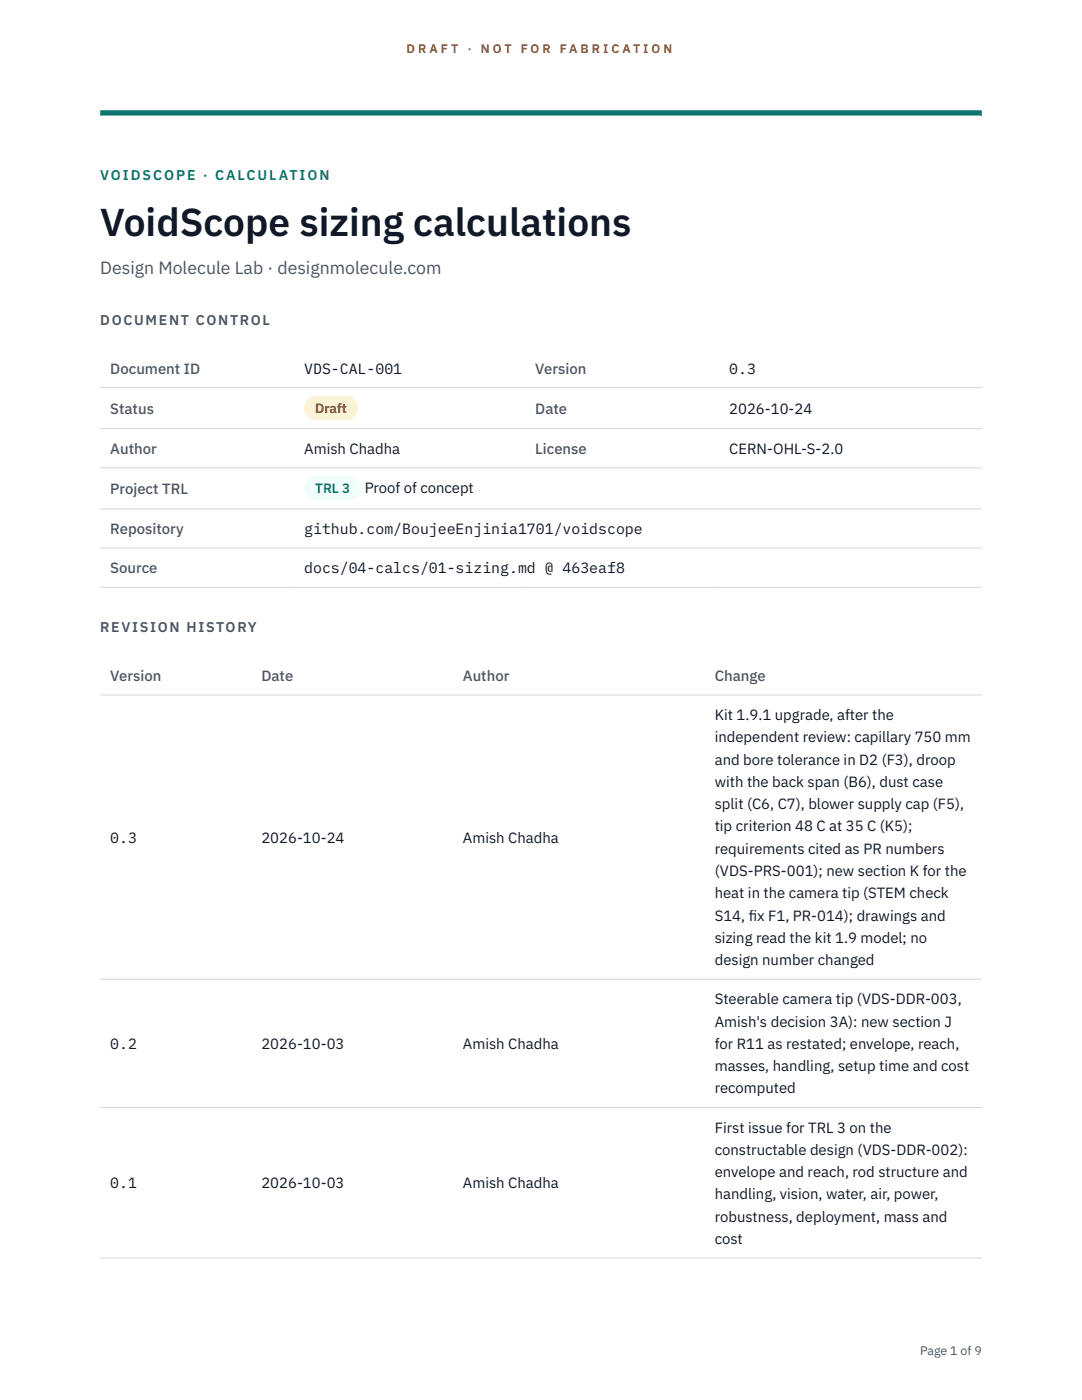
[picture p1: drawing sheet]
<svg xmlns="http://www.w3.org/2000/svg" width="216mm" height="279mm" viewBox="0 0 216 279" stroke-linecap="round" stroke-linejoin="round" font-family="sans-serif">
<defs><g id="words">
<text font-size="7.8" fill="#111827" x="20" y="47.1">VoidScope sizing calculations</text>
<text font-size="3.5" fill="#4b5563" x="20" y="54.6">Design Molecule Lab · designmolecule.com</text>
<g font-size="3" fill="#4b5563">
<text x="22" y="74.5">Document ID</text>
<text x="106.8" y="74.5">Version</text>
<text x="22" y="82.6">Status</text>
<text x="106.8" y="82.6">Date</text>
<text x="22" y="90.6">Author</text>
<text x="106.8" y="90.6">License</text>
<text x="22" y="98.6">Project TRL</text>
<text x="22" y="106.6">Repository</text>
<text x="22" y="114.4">Source</text>
<text x="22" y="135.9">Version</text>
<text x="52.2" y="135.9">Date</text>
<text x="92.4" y="135.9">Author</text>
<text x="142.6" y="135.9">Change</text>
</g>
<g font-size="3" fill="#111827">
<text x="60.7" y="74.5">VDS-CAL-001</text>
<text x="145.5" y="74.5">0.3</text>
<text x="145.5" y="82.6">2026-10-24</text>
<text x="60.7" y="90.6">Amish Chadha</text>
<text x="145.5" y="90.6">CERN-OHL-S-2.0</text>
<text x="72.8" y="98.5">Proof of concept</text>
<text x="60.7" y="106.6">github.com/BoujeeEnjinia1701/voidscope</text>
<text x="60.7" y="114.4">docs/04-calcs/01-sizing.md @ 463eaf8</text>
<text x="142.6" y="143.7">Kit 1.9.1 upgrade, after the</text>
<text x="142.6" y="148.2">independent review: capillary 750 mm</text>
<text x="142.6" y="152.6">and bore tolerance in D2 (F3), droop</text>
<text x="142.6" y="157.1">with the back span (B6), dust case</text>
<text x="142.6" y="161.5">split (C6, C7), blower supply cap (F5),</text>
<text x="142.6" y="165.9">tip criterion 48 C at 35 C (K5);</text>
<text x="22" y="168.2">0.3</text>
<text x="52.2" y="168.2">2026-10-24</text>
<text x="92.4" y="168.2">Amish Chadha</text>
<text x="142.6" y="170.4">requirements cited as PR numbers</text>
<text x="142.6" y="174.8">(VDS-PRS-001); new section K for the</text>
<text x="142.6" y="179.3">heat in the camera tip (STEM check</text>
<text x="142.6" y="183.7">S14, f</text>
<text x="149.4" y="183.7">ix F1, PR-014); drawings and</text>
<text x="142.6" y="188.2">sizing read the kit 1.9 model; no</text>
<text x="142.6" y="192.6">design number changed</text>
<text x="142.6" y="200.4">Steerable camera tip (VDS-DDR-003,</text>
<text x="22" y="209.3">0.2</text>
<text x="52.2" y="209.3">2026-10-03</text>
<text x="92.4" y="209.3">Amish Chadha</text>
<text x="142.6" y="204.9">Amish's decision 3A): new section J</text>
<text x="142.6" y="209.3">for R11 as restated; envelope, reach,</text>
<text x="142.6" y="213.8">masses, handling, setup time and cost</text>
<text x="142.6" y="218.2">recomputed</text>
<text x="142.6" y="226">First issue for TRL 3 on the</text>
<text x="142.6" y="230.5">constructable design (VDS-DDR-002):</text>
<text x="22" y="237.1">0.1</text>
<text x="52.2" y="237.1">2026-10-03</text>
<text x="92.4" y="237.1">Amish Chadha</text>
<text x="142.6" y="234.9">envelope and reach, rod structure and</text>
<text x="142.6" y="239.4">handling, vision, water, air, power,</text>
<text x="142.6" y="243.8">robustness, deployment, mass and</text>
<text x="142.6" y="248.3">cost</text>
</g>
<text font-size="2.8" fill="#0f766e" x="20" y="36">VOIDSCOPE · CALCULATION</text>
<g font-size="2.8" fill="#4b5563">
<text x="20" y="64.8">DOCUMENT CONTROL</text>
<text x="20" y="126.2">REVISION HISTORY</text>
</g>
<text font-size="2.7" fill="#92400e" x="62.9" y="82.5">Draft</text>
<text font-size="2.7" fill="#0f766e" x="62.9" y="98.5">TRL 3</text>
<g font-size="2.5" fill="#b45309">
<text x="81.1" y="10.5">D R A F T</text>
<text x="93.3" y="10.5">·</text>
<text x="95.9" y="10.5">N O T</text>
<text x="103.9" y="10.5">F O R</text>
<text x="111.7" y="10.5">F A B R I C A T I O N</text>
</g>
<text font-size="2.5" fill="#4b5563" x="183.6" y="270.3">Page 1 of 9</text>
</g></defs>
<path d="M20 23.1h175.9zM20 22h175.9v1.1h-175.9z" fill-rule="evenodd" fill="#0f766e"/>
<path d="M20 77.3h175.9M20 85.5h175.9M20 93.4h175.9M20 101.6h175.9M20 109.4h175.9M20 117.2h175.9M20 138.7h175.9M20 195.4h175.9M20 221h175.9M20 251.1h175.9" fill="none" stroke="#d1d5db" stroke-width=".2"/>
<path d="M60.7 79h10.7v4.9h-10.7z" fill="#fef3c7"/>
<path d="M60.7 95.1h11.4v4.8h-11.4z" fill="#f0fdfa"/>
<use href="#words"/>
</svg>
